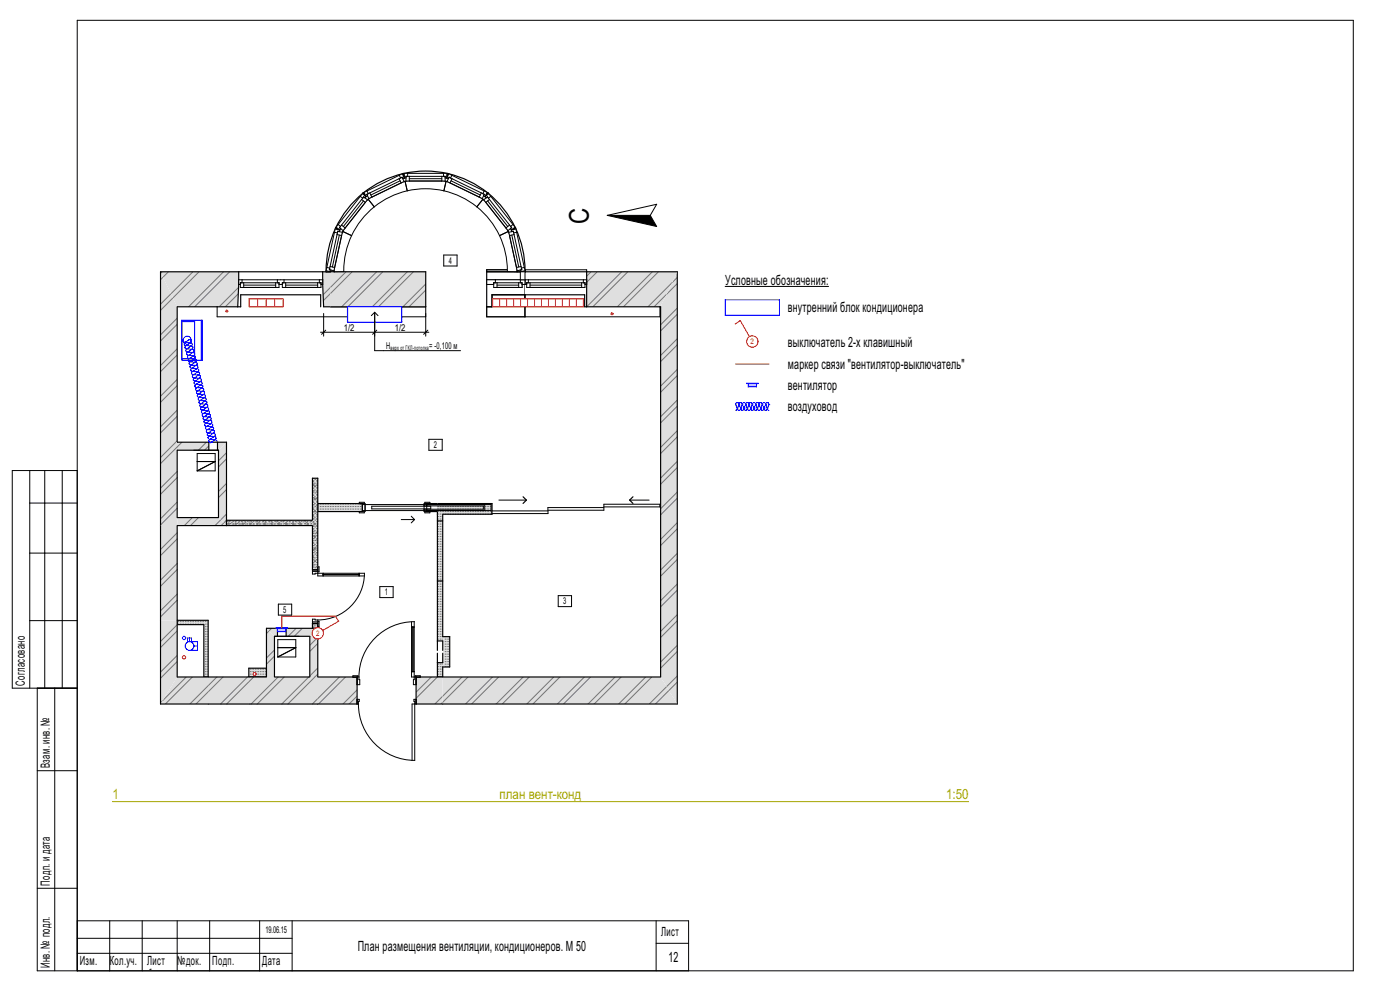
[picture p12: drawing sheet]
<svg xmlns="http://www.w3.org/2000/svg" width="420mm" height="297mm" viewBox="0 0 420 297" stroke-linecap="round" stroke-linejoin="round" font-family="sans-serif">
<defs><g id="words">
<text font-size="8.2" x="176.6" y="67" transform="rotate(-90 176.6 67)">С</text>
<g font-size="4.2">
<text x="217.5" y="85.4">Условные обозначения:</text>
<text x="236.4" y="93.4">внутренний блок кондиционера</text>
<text x="236.4" y="103.9">выключатель 2-х клавишный</text>
<text x="236.4" y="110.6">маркер связи &quot;вентилятор-выключатель&quot;</text>
<text x="236.4" y="116.9">вентилятор</text>
<text x="236.4" y="123.3">воздуховод</text>
<text x="107.3" y="284.9">План размещения вентиляции, кондиционеров. М 50</text>
<text x="200.5" y="288.4">12</text>
</g>
<g font-size="4.2" fill="#a5a500">
<text x="33.7" y="239.4">1</text>
<text x="149.9" y="239.4">план вент-конд</text>
<text x="283.9" y="239.4">1:50</text>
</g>
<g font-size="3.8">
<text x="7.4" y="205.5" transform="rotate(-90 7.4 205.5)">Согласовано</text>
<text x="14.9" y="230.2" transform="rotate(-90 14.9 230.2)">Взам. инв. №</text>
<text x="14.9" y="265.5" transform="rotate(-90 14.9 265.5)">Подп. и дата</text>
<text x="198.3" y="280.6">Лист</text>
<text x="14.9" y="290.2" transform="rotate(-90 14.9 290.2)">Инв. № подл.</text>
<text x="23.9" y="289.3">Изм.</text>
<text x="32.9" y="289.3">Кол.уч.</text>
<text x="44.2" y="289.3">Лист</text>
<text x="53.2" y="289.3">№док.</text>
<text x="63.6" y="289.3">Подп.</text>
<text x="78.6" y="289.3">Дата</text>
</g>
<g font-size="2.8">
<text x="134.6" y="79.1">4</text>
<text x="103.1" y="99.2">1/2</text>
<text x="118.5" y="99.2">1/2</text>
<text x="115.8" y="104.4">Н</text>
<text x="128.8" y="104.4">= -0,100 м</text>
<text x="130.2" y="134.3">2</text>
<text x="115.4" y="178.4">1</text>
<text x="85" y="183.7">5</text>
<text x="169" y="181.2">3</text>
<text x="79.6" y="279.7">19.06.15</text>
</g>
<g font-size="2.3" fill="#f00">
<text x="225.2" y="103.2">2</text>
<text x="94.8" y="190.6">2</text>
</g>
<text font-size="1.9" x="117.1" y="104.9">верх от ГКЛ-потолка</text>
<text font-size="1.4" fill="#fff" x="2.8" y="291">GSPublisherEngine 0.0.100.100</text>
</g></defs>
<g fill="none" stroke="#000" stroke-width=".3">
<path d="M8.9 141v65.2M8.9 150.8h14.3M13.4 141v65.2M18.7 141v65.2M23.2 141h-19.5v65.2h19.5M149.7 149.9h8.2M188.9 149.9h5.8M8.9 165.8h14.3M8.9 186h14.3M11.2 206.2v84.8h394.8v-284.9h-382.8v284.9M16.4 206.2v84.8M11.2 231h12"/>
<path d="M11.2 266.2h12M23.2 276h183.4v15M32.9 276v15M42.7 276v15M53.2 276v15M62.9 276v15M77.9 276v15M87.6 276v15M196.8 276v15M23.2 281.2h64.4M23.2 285.7h64.4M45.3 290.5h-.3"/>
<path d="M196.8 282.7h9.8"/>
</g>
<path d="M156.9 148.9l1 1-1 1M189.9 148.9l-1 1 1 1" fill="none" stroke="#000" stroke-width=".35"/>
<path d="M74.6 200.3h5.3v2.6h-5.3z" fill-rule="evenodd" fill="#dfdfdf"/>
<g fill="none" stroke="#757575" stroke-width=".3">
<path d="M75.1 202.8h.1M75.1 202h.1M75.1 201.3h.1M75.1 200.5h.1M75.8 202.8h.1M75.8 202h.1M75.8 201.3h.1M75.8 200.5h.1M76.6 202.8h.1M76.6 202h.1M76.6 201.3h.1M76.6 200.5h.1"/>
<path d="M77.3 202.8h.1M77.3 202h.1M77.3 201.3h.1M77.3 200.5h.1M78.1 202.8h.1M78.1 202h.1M78.1 201.3h.1M78.1 200.5h.1M78.8 202.8h.1M78.8 202h.1M78.8 201.3h.1M78.8 200.5h.1"/>
<path d="M79.6 202.8h.1M79.6 202h.1M79.6 201.3h.1M79.6 200.5h.1"/>
</g>
<path d="M74.6 200.3h5.3v2.6h-5.3z" fill="none" stroke="#000" stroke-width=".35"/>
<path d="M61.2 187.2l1.2-1.3v17h-1.2z" fill-rule="evenodd" fill="#dfdfdf"/>
<g fill="none" stroke="#757575" stroke-width=".3">
<path d="M61.6 199.8h.1M61.6 199h.1M61.6 198.3h.1M61.6 197.5h.1M61.6 196.8h.1M61.6 196h.1M61.6 195.3h.1M61.6 194.5h.1M61.6 193.8h.1M61.6 193h.1M61.6 192.3h.1M61.6 191.5h.1"/>
<path d="M61.6 190.8h.1M61.6 190h.1M61.6 189.3h.1M61.6 188.5h.1M61.6 187.8h.1M61.6 187h.1M62.3 199.8h.1M62.3 199h.1M62.3 198.3h.1M62.3 197.5h.1M62.3 196.8h.1M62.3 196h.1"/>
<path d="M62.3 195.3h.1M62.3 194.5h.1M62.3 193.8h.1M62.3 193h.1M62.3 192.3h.1M62.3 191.5h.1M62.3 190.8h.1M62.3 190h.1M62.3 189.3h.1M62.3 188.5h.1M62.3 187.8h.1M62.3 187h.1"/>
<path d="M62.3 186.3h.1M61.6 202.8h.1M61.6 202h.1M61.6 201.3h.1M61.6 200.5h.1M62.3 202.8h.1M62.3 202h.1M62.3 201.3h.1M62.3 200.5h.1"/>
</g>
<path d="M62.4 185.9v17h-1.2v-15.7" fill="none" stroke="#000" stroke-width=".35"/>
<path d="M53.2 185.9h9.2l-1.2 1.3h-8z" fill-rule="evenodd" fill="#dfdfdf"/>
<g fill="none" stroke="#757575" stroke-width=".3">
<path d="M53.3 187h.1M53.3 186.3h.1M54.1 187h.1M54.1 186.3h.1M54.8 187h.1M54.8 186.3h.1M55.6 187h.1M55.6 186.3h.1M56.3 187h.1M56.3 186.3h.1M57.1 187h.1M57.1 186.3h.1"/>
<path d="M57.8 187h.1M57.8 186.3h.1M58.6 187h.1M58.6 186.3h.1M59.3 187h.1M59.3 186.3h.1M60.1 187h.1M60.1 186.3h.1M60.8 187h.1M60.8 186.3h.1M61.6 186.3h.1"/>
</g>
<path d="M62.4 185.9h-9.2v1.3h8" fill="none" stroke="#000" stroke-width=".35"/>
<path d="M203.2 81.5v129.5l-5-8.1v-111z" fill-rule="evenodd" fill="#dfdfdf"/>
<g fill="none" stroke="#757575" stroke-width=".3">
<path d="M203.2 94.2l-5 5M203.2 85l-3.2 3.2M203.2 92.3l-5 5M203.2 83.2l-1.6 1.5M203.2 112.6l-5 5M203.2 103.4l-5 5M203.2 119.9l-5 5M203.2 110.7l-5 5M203.2 101.5l-5 5M203.2 130.9l-5 5M203.2 121.7l-5 5M203.2 138.3l-5 5"/>
<path d="M203.2 129.1l-5 5M203.2 158.5l-5 5M203.2 149.3l-5 5M203.2 140.1l-5 5M203.2 156.7l-5 5M203.2 147.5l-5 5M203.2 176.9l-5 5M203.2 167.7l-5 5M203.2 175l-5 5M203.2 165.8l-5 5M203.2 195.2l-5 5M203.2 186.1l-5 5"/>
<path d="M203.2 193.4l-5 5M203.2 184.2l-5 5M203.2 204.4l-2.5 2.5M203.2 202.6l-3.2 3.2"/>
</g>
<path d="M198.2 91.9v111M203.2 81.5v129.5" fill="none" stroke="#000" stroke-width=".35"/>
<path d="M53.2 132.5h9.4v2.4h-9.4z" fill-rule="evenodd" fill="#dfdfdf"/>
<path d="M54.6 132.5l-1.4 1.4M61.9 132.5l-2.4 2.4M62.6 133.6l-1.2 1.3" fill="none" stroke="#757575" stroke-width=".3"/>
<path d="M65.2 132.5h2.7l-2.4 2.4h-.3z" fill-rule="evenodd" fill="#dfdfdf"/>
<path d="M62.6 132.5h2.6v2.4h-2.6z" fill-rule="evenodd" fill="#fff"/>
<path d="M53.2 134.9h12.3M53.2 132.5h14.7M62.6 132.5v2.4M65.2 132.5v2.4" fill="none" stroke="#000" stroke-width=".35"/>
<path d="M67.9 132.5v25l-2.4-2.4v-20.2z" fill-rule="evenodd" fill="#dfdfdf"/>
<path d="M67.9 137.5l-2.4 2.4M67.9 135.7l-2.4 2.4M67.9 155.9l-.8 .8M67.9 146.7l-2.4 2.4M67.9 154.1l-1.7 1.7M67.9 144.9l-2.4 2.4" fill="none" stroke="#757575" stroke-width=".3"/>
<path d="M65.5 134.9v20.2M67.9 132.5v25" fill="none" stroke="#000" stroke-width=".35"/>
<path d="M92.9 190.7l2.4-2.4v14.6h-2.4z" fill-rule="evenodd" fill="#dfdfdf"/>
<path d="M95.3 192.8l-2.4 2.4M95.3 191l-2.4 2.4M95.3 202l-.8 .9M95.3 200.2l-2.4 2.4" fill="none" stroke="#757575" stroke-width=".3"/>
<path d="M92.9 190.7v12.2M95.3 188.3v14.6" fill="none" stroke="#000" stroke-width=".35"/>
<path d="M79.9 188.3l2.4 2.4v12.2h-2.4z" fill-rule="evenodd" fill="#dfdfdf"/>
<path d="M80.7 189.1l-.8 .8M82.3 196.6l-2.4 2.4M82.3 194.8l-2.4 2.4" fill="none" stroke="#757575" stroke-width=".3"/>
<path d="M79.9 188.3v14.6M82.3 190.7v12.2" fill="none" stroke="#000" stroke-width=".35"/>
<path d="M79.9 188.3h3.3v2.4h-.9z" fill-rule="evenodd" fill="#dfdfdf"/>
<path d="M81.5 188.3l-.8 .8" fill="none" stroke="#757575" stroke-width=".3"/>
<path d="M85.8 188.3h9.5l-2.4 2.4h-7.1z" fill-rule="evenodd" fill="#dfdfdf"/>
<path d="M88.8 188.3l-2.4 2.4M90.7 188.3l-2.4 2.4" fill="none" stroke="#757575" stroke-width=".3"/>
<path d="M83.2 188.3h2.6v2.4h-2.6z" fill-rule="evenodd" fill="#fff"/>
<path d="M79.9 188.3h15.4M82.3 190.7h10.6M83.2 188.3v2.4M85.8 188.3v2.4" fill="none" stroke="#000" stroke-width=".35"/>
<path d="M53.2 155.1h12.3l2.4 2.4h-14.7z" fill-rule="evenodd" fill="#dfdfdf"/>
<path d="M57.7 155.1l-2.4 2.4M59.6 155.1l-2.4 2.4M66.2 155.8l-1.7 1.7M67.1 156.7l-.8 .8" fill="none" stroke="#757575" stroke-width=".3"/>
<path d="M53.2 155.1h12.3M53.2 157.5h14.7" fill="none" stroke="#000" stroke-width=".35"/>
<path d="M155.1 81.5h2.4v2.4h-2.4z" fill-rule="evenodd" fill="#fff"/>
<path d="M155.1 81.5h2.4v2.4h-2.4z" fill="none" stroke="#000" stroke-width=".35"/>
<path d="M131.2 154.1h1.6v38h-1.6z" fill-rule="evenodd" fill="#dfdfdf"/>
<g fill="none" stroke="#757575" stroke-width=".3">
<path d="M131.3 159.3h.1M131.3 158.6h.1M131.3 157.8h.1M131.3 157.1h.1M131.3 156.3h.1M131.3 155.6h.1M131.3 154.8h.1M132 159.3h.1M132 158.6h.1M132 157.8h.1M132 157.1h.1M132 156.3h.1"/>
<path d="M132 155.6h.1M132 154.8h.1M132.8 159.3h.1M132.8 158.6h.1M132.8 157.8h.1M132.8 157.1h.1M132.8 156.3h.1M132.8 155.6h.1M132.8 154.8h.1M131.3 179.5h.1M131.3 178.8h.1M131.3 178h.1"/>
<path d="M131.3 177.3h.1M131.3 176.5h.1M131.3 175.8h.1M131.3 175.1h.1M131.3 174.3h.1M131.3 173.6h.1M131.3 172.8h.1M131.3 172.1h.1M131.3 171.3h.1M131.3 170.6h.1M131.3 169.8h.1M131.3 169.1h.1"/>
<path d="M131.3 168.3h.1M131.3 167.6h.1M131.3 166.8h.1M131.3 166.1h.1M131.3 165.3h.1M131.3 164.6h.1M131.3 163.8h.1M131.3 163.1h.1M131.3 162.3h.1M131.3 161.6h.1M131.3 160.8h.1M131.3 160.1h.1"/>
<path d="M132 179.5h.1M132 178.8h.1M132 178h.1M132 177.3h.1M132 176.5h.1M132 175.8h.1M132 175.1h.1M132 174.3h.1M132 173.6h.1M132 172.8h.1M132 172.1h.1M132 171.3h.1"/>
<path d="M132 170.6h.1M132 169.8h.1M132 169.1h.1M132 168.3h.1M132 167.6h.1M132 166.8h.1M132 166.1h.1M132 165.3h.1M132 164.6h.1M132 163.8h.1M132 163.1h.1M132 162.3h.1"/>
<path d="M132 161.6h.1M132 160.8h.1M132 160.1h.1M132.8 179.5h.1M132.8 178.8h.1M132.8 178h.1M132.8 177.3h.1M132.8 176.5h.1M132.8 175.8h.1M132.8 175.1h.1M132.8 174.3h.1M132.8 173.6h.1"/>
<path d="M132.8 172.8h.1M132.8 172.1h.1M132.8 171.3h.1M132.8 170.6h.1M132.8 169.8h.1M132.8 169.1h.1M132.8 168.3h.1M132.8 167.6h.1M132.8 166.8h.1M132.8 166.1h.1M132.8 165.3h.1M132.8 164.6h.1"/>
<path d="M132.8 163.8h.1M132.8 163.1h.1M132.8 162.3h.1M132.8 161.6h.1M132.8 160.8h.1M132.8 160.1h.1M131.3 191.5h.1M131.3 190.8h.1M131.3 190h.1M131.3 189.3h.1M131.3 188.5h.1M131.3 187.8h.1"/>
<path d="M131.3 187h.1M131.3 186.3h.1M131.3 185.5h.1M131.3 184.8h.1M131.3 184h.1M131.3 183.3h.1M131.3 182.5h.1M131.3 181.8h.1M131.3 181h.1M131.3 180.3h.1M132 191.5h.1M132 190.8h.1"/>
<path d="M132 190h.1M132 189.3h.1M132 188.5h.1M132 187.8h.1M132 187h.1M132 186.3h.1M132 185.5h.1M132 184.8h.1M132 184h.1M132 183.3h.1M132 182.5h.1M132 181.8h.1"/>
<path d="M132 181h.1M132 180.3h.1M132.8 191.5h.1M132.8 190.8h.1M132.8 190h.1M132.8 189.3h.1M132.8 188.5h.1M132.8 187.8h.1M132.8 187h.1M132.8 186.3h.1M132.8 185.5h.1M132.8 184.8h.1"/>
<path d="M132.8 184h.1M132.8 183.3h.1M132.8 182.5h.1M132.8 181.8h.1M132.8 181h.1M132.8 180.3h.1"/>
</g>
<path d="M131.2 198.6h1.6v4.3h-1.6z" fill-rule="evenodd" fill="#dfdfdf"/>
<g fill="none" stroke="#757575" stroke-width=".3">
<path d="M131.3 199.8h.1M131.3 199h.1M132 199.8h.1M132 199h.1M132.8 199.8h.1M132.8 199h.1M131.3 202.8h.1M131.3 202h.1M131.3 201.3h.1M131.3 200.5h.1M132 202.8h.1M132 202h.1"/>
<path d="M132 201.3h.1M132 200.5h.1M132.8 202.8h.1M132.8 202h.1M132.8 201.3h.1M132.8 200.5h.1"/>
</g>
<path d="M132.8 190.8h2.1v9.1h-2.1z" fill-rule="evenodd" fill="#dfdfdf"/>
<g fill="none" stroke="#757575" stroke-width=".3">
<path d="M133.5 199.8h.1M133.5 199h.1M133.5 198.3h.1M133.5 197.5h.1M133.5 196.8h.1M133.5 196h.1M133.5 195.3h.1M133.5 194.5h.1M133.5 193.8h.1M133.5 193h.1M133.5 192.3h.1M133.5 191.5h.1"/>
<path d="M133.5 190.8h.1M134.3 199.8h.1M134.3 199h.1M134.3 198.3h.1M134.3 197.5h.1M134.3 196.8h.1M134.3 196h.1M134.3 195.3h.1M134.3 194.5h.1M134.3 193.8h.1M134.3 193h.1M134.3 192.3h.1"/>
<path d="M134.3 191.5h.1M134.3 190.8h.1"/>
</g>
<path d="M131.2 192.1h1.6v6.5h-1.6z" fill-rule="evenodd" fill="#fff"/>
<path d="M131.2 154.1v40.8M132.8 154.1v36.7h2.1v9.1h-2.1v3h-1.6v-7.1M131.2 192.1h1.6v2.8M132.8 195.8v2.8h-1.6" fill="none" stroke="#000" stroke-width=".35"/>
<path d="M67.9 155.9h25.8v1.6h-25.8z" fill-rule="evenodd" fill="#dfdfdf"/>
<g fill="none" stroke="#757575" stroke-width=".3">
<path d="M68 157h.1M68 156.3h.1M68.5 156.4h.1M68.6 156.8l.1 .3h-.3zM68.7 157h.1M68.7 156.3h.1M68.9 156h.1M69 156.9h.1M69.4 156.5h.1M69.5 157.4h.1M69.8 157h.1M69.8 156.3h.1"/>
<path d="M69.9 157h.1M70.5 157h.1M70.5 156.3h.1M70.5 156.4h.1M70.7 156.8l.2 .3h-.4zM70.9 156h.1M71.1 156.9h.1M71.4 156.5h.1M71.6 157.4h.1M71.6 157h.1M71.6 156.3h.1M71.9 157h.1"/>
<path d="M72.3 157h.1M72.3 156.3h.1M72.6 156.4h.1M72.9 156.8l.2 .3h-.4zM73 156h.1M73.1 156.9h.1M73.4 157h.1M73.4 156.3h.1M73.5 156.5h.1M73.6 157.4h.1M74 157h.1M74.1 157h.1"/>
<path d="M74.1 156.3h.1M74.6 156.4h.1M75 156h.1M75 156.8l.2 .3h-.4zM75.1 156.9h.1M75.2 157h.1M75.2 156.3h.1M75.5 156.5h.1M75.6 157.4h.1M75.9 157h.1M75.9 156.3h.1M76 157h.1"/>
<path d="M76.6 156.4h.1M77 157h.1M77 156.3h.1M77 156h.1M77.2 156.9h.1M77.2 156.8l.2 .3h-.4zM77.5 156.5h.1M77.7 157.4h.1M77.7 157h.1M77.7 156.3h.1M78 157h.1M78.7 156.4h.1"/>
<path d="M78.8 157h.1M78.8 156.3h.1M79.1 156h.1M79.2 156.9h.1M79.3 156.8l.2 .3h-.3zM79.5 157h.1M79.5 156.3h.1M79.6 156.5h.1M79.7 157.4h.1M80.1 157h.1M80.6 157h.1M80.6 156.3h.1"/>
<path d="M80.7 156.4h.1M81.1 156h.1M81.2 156.9h.1M81.3 157h.1M81.3 156.3h.1M81.5 156.8l.2 .3h-.4zM81.6 156.5h.1M81.7 157.4h.1M82.1 157h.1M82.4 157h.1M82.4 156.3h.1M82.8 156.4h.1"/>
<path d="M83.1 157h.1M83.1 156.3h.1M83.1 156h.1M83.3 156.9h.1M83.6 156.5h.1M83.7 156.8l.1 .3h-.3zM83.8 157.4h.1M84.2 157h.1M84.2 156.3h.1M84.8 156.4h.1M84.9 157h.1M84.9 156.3h.1"/>
<path d="M85.2 156h.1M85.3 156.9h.1M85.7 156.5h.1M85.8 157.4h.1M85.8 156.8l.2 .3h-.4zM86 157h.1M86 156.3h.1M86.2 157h.1M86.7 157h.1M86.7 156.3h.1M86.8 156.4h.1M87.2 156h.1"/>
<path d="M87.3 156.9h.1M87.7 156.5h.1M87.8 157h.1M87.8 156.3h.1M87.8 157.1h.4M87.8 157.1l.2-.3 .2 .3M87.8 157.4h.1M88.2 157h.1M88.5 157h.1M88.5 156.3h.1M88.9 156.4h.1M89.2 156h.1"/>
<path d="M89.4 156.9h.1M89.6 157h.1M89.6 156.3h.1M89.8 156.5h.1M89.9 157.4h.1M90.1 156.8l.2 .3h-.3zM90.3 157h.1M90.3 156.3h.1M90.9 156.4h.1M91.3 156h.1M91.4 157h.1M91.4 156.3h.1"/>
<path d="M91.4 156.9h.1M91.8 156.5h.1M91.9 157.4h.1M92.1 157h.1M92.1 156.3h.1M92.3 157h.1M92.3 156.8l.2 .3h-.4zM92.9 156.4h.1M93.2 157h.1M93.2 156.3h.1M93.3 156h.1M93.4 156.9h.1"/>
</g>
<path d="M93.7 155.9h-25.8v1.6h25.8" fill="none" stroke="#000" stroke-width=".35"/>
<path d="M107.6 62.4a27.4 27.4 0 0 1 30.3-6.8 27.4 27.4 0 0 1 17.2 25.9h-2.3a25.1 25.1 0 0 0-25.1-25.5 25.1 25.1 0 0 0-25.2 25.5h-2.3a27.4 27.4 0 0 1 7.4-19.1z" fill-rule="evenodd" fill="#fff"/>
<path d="M107.9 65.5a25.1 25.1 0 0 0-5.4 16h-2.3a27.4 27.4 0 0 1 27.5-27.8 27.4 27.4 0 0 1 27.4 27.8h-2.3a25.1 25.1 0 0 0-5.4-16M108.3 65.1a25.1 25.1 0 0 1 38.8 0" fill="none" stroke="#000" stroke-width=".35"/>
<path d="M131.2 150.9h16.4v3.2h-16.4z" fill-rule="evenodd" fill="#dfdfdf"/>
<g fill="none" stroke="#757575" stroke-width=".3">
<path d="M131.3 154.1h.1M131.3 153.3h.1M131.3 152.6h.1M131.3 151.8h.1M131.3 151.1h.1M132 154.1h.1M132 153.3h.1M132 152.6h.1M132 151.8h.1M132 151.1h.1M132.8 154.1h.1M132.8 153.3h.1"/>
<path d="M132.8 152.6h.1M132.8 151.8h.1M132.8 151.1h.1M133.5 154.1h.1M133.5 153.3h.1M133.5 152.6h.1M133.5 151.8h.1M133.5 151.1h.1M134.3 154.1h.1M134.3 153.3h.1M134.3 152.6h.1M134.3 151.8h.1"/>
<path d="M134.3 151.1h.1M135 154.1h.1M135 153.3h.1M135 152.6h.1M135 151.8h.1M135 151.1h.1M135.8 154.1h.1M135.8 153.3h.1M135.8 152.6h.1M135.8 151.8h.1M135.8 151.1h.1M136.5 154.1h.1"/>
<path d="M136.5 153.3h.1M136.5 152.6h.1M136.5 151.8h.1M136.5 151.1h.1M137.3 154.1h.1M137.3 153.3h.1M137.3 152.6h.1M137.3 151.8h.1M137.3 151.1h.1M138 154.1h.1M138 153.3h.1M138 152.6h.1"/>
<path d="M138 151.8h.1M138 151.1h.1M138.8 154.1h.1M138.8 153.3h.1M138.8 152.6h.1M138.8 151.8h.1M138.8 151.1h.1M139.5 154.1h.1M139.5 153.3h.1M139.5 152.6h.1M139.5 151.8h.1M139.5 151.1h.1"/>
<path d="M140.3 154.1h.1M140.3 153.3h.1M140.3 152.6h.1M140.3 151.8h.1M140.3 151.1h.1M141 154.1h.1M141 153.3h.1M141 152.6h.1M141 151.8h.1M141 151.1h.1M141.8 154.1h.1M141.8 153.3h.1"/>
<path d="M141.8 152.6h.1M141.8 151.8h.1M141.8 151.1h.1M142.5 154.1h.1M142.5 153.3h.1M142.5 152.6h.1M142.5 151.8h.1M142.5 151.1h.1M143.3 154.1h.1M143.3 153.3h.1M143.3 152.6h.1M143.3 151.8h.1"/>
<path d="M143.3 151.1h.1M144 154.1h.1M144 153.3h.1M144 152.6h.1M144 151.8h.1M144 151.1h.1M144.8 154.1h.1M144.8 153.3h.1M144.8 152.6h.1M144.8 151.8h.1M144.8 151.1h.1M145.5 154.1h.1"/>
<path d="M145.5 153.3h.1M145.5 152.6h.1M145.5 151.8h.1M145.5 151.1h.1M146.3 154.1h.1M146.3 153.3h.1M146.3 152.6h.1M146.3 151.8h.1M146.3 151.1h.1M147 154.1h.1M147 153.3h.1M147 152.6h.1"/>
<path d="M147 151.8h.1M147 151.1h.1"/>
</g>
<path d="M131.2 150.9h16.4v3.2h-14.8M131.2 153.3v.8" fill="none" stroke="#000" stroke-width=".35"/>
<path d="M95.3 150.9h13.4v2.4h-13.4z" fill-rule="evenodd" fill="#dfdfdf"/>
<g fill="none" stroke="#757575" stroke-width=".3">
<path d="M96 153.3h.1M96 152.6h.1M96 151.8h.1M96 151.1h.1M96.8 153.3h.1M96.8 152.6h.1M96.8 151.8h.1M96.8 151.1h.1M97.5 153.3h.1M97.5 152.6h.1M97.5 151.8h.1M97.5 151.1h.1"/>
<path d="M98.3 153.3h.1M98.3 152.6h.1M98.3 151.8h.1M98.3 151.1h.1M99 153.3h.1M99 152.6h.1M99 151.8h.1M99 151.1h.1M99.8 153.3h.1M99.8 152.6h.1M99.8 151.8h.1M99.8 151.1h.1"/>
<path d="M100.5 153.3h.1M100.5 152.6h.1M100.5 151.8h.1M100.5 151.1h.1M101.3 153.3h.1M101.3 152.6h.1M101.3 151.8h.1M101.3 151.1h.1M102 153.3h.1M102 152.6h.1M102 151.8h.1M102 151.1h.1"/>
<path d="M102.8 153.3h.1M102.8 152.6h.1M102.8 151.8h.1M102.8 151.1h.1M103.5 153.3h.1M103.5 152.6h.1M103.5 151.8h.1M103.5 151.1h.1M104.3 153.3h.1M104.3 152.6h.1M104.3 151.8h.1M104.3 151.1h.1"/>
<path d="M105 153.3h.1M105 152.6h.1M105 151.8h.1M105 151.1h.1M105.8 153.3h.1M105.8 152.6h.1M105.8 151.8h.1M105.8 151.1h.1M106.5 153.3h.1M106.5 152.6h.1M106.5 151.8h.1M106.5 151.1h.1"/>
<path d="M107.3 153.3h.1M107.3 152.6h.1M107.3 151.8h.1M107.3 151.1h.1M108 153.3h.1M108 152.6h.1M108 151.8h.1M108 151.1h.1M128.3 153.3h.1M128.3 151.1h.1M129 153.3h.1M129 151.1h.1"/>
<path d="M129.8 153.3h.1M129.8 151.1h.1M130.5 153.3h.1M130.5 151.1h.1"/>
</g>
<path d="M128 153.2h3.2M128 151.1h3.2" fill="none" stroke="#dfdfdf" stroke-width=".3"/>
<path d="M95.3 150.9h13.4v2.4h-13.4zM128 153v.3h3.2M131.2 150.9h-3.2v.3" fill="none" stroke="#000" stroke-width=".35"/>
<g fill="#fff">
<path d="M107.8 150.5h1.5v.4h-1.5z" fill-rule="evenodd"/>
<path d="M127.5 150.5h1.5v.4h-1.5z" fill-rule="evenodd"/>
<path d="M107.8 153.3h1.5v.4h-1.5z" fill-rule="evenodd"/>
<path d="M127.5 153.3h1.5v.4h-1.5z" fill-rule="evenodd"/>
</g>
<path d="M107.8 150.5h1.5v.4h-1.5zM107.8 153.3h1.5v.4h-1.5zM120.4 155.7h4M123.4 154.7l1 1M124.4 155.7l-1 1M127.5 150.5h1.5v.4h-1.5zM127.5 153.3h1.5v.4h-1.5z" fill="none" stroke="#000" stroke-width=".3"/>
<g fill="#fff">
<path d="M108.7 150.9h.8v2.4h-.8z" fill-rule="evenodd"/>
<path d="M127.2 152.6h.8v.7h-.8z" fill-rule="evenodd"/>
<path d="M127.2 150.9h.8v.7h-.8z" fill-rule="evenodd"/>
<path d="M128 151.2h17.4v1.8h-17.4v-.4h17v-1h-17z" fill-rule="evenodd"/>
<path d="M111.5 151.7h17.7v.8h-17.7z" fill-rule="evenodd"/>
</g>
<path d="M108.7 150.9h.8v2.4h-.8zM111.5 151.7h17.7v.8h-17.7zM128 151.6v-.7h-.8v.7h17.8v1h-17.8v.7h.8v-.7M128 151.2h17.4v1.8h-17.4" fill="none" stroke="#000" stroke-width=".3"/>
<path d="M107.8 150.9h.9v2.4h-.9M128 153v.3h1M129 150.9h-1v.3" fill="none" stroke="#000" stroke-width=".35"/>
<path d="M74.6 202.9h20.7v8.1h-20.7z" fill-rule="evenodd" fill="#dfdfdf"/>
<path d="M76.1 202.9l-1.5 1.4M83.4 202.9l-8.1 8.1M85.3 202.9l-8.1 8.1M92.6 202.9l-8.1 8.1M94.5 202.9l-8.1 8.1M95.3 209.4l-1.6 1.6" fill="none" stroke="#757575" stroke-width=".3"/>
<path d="M74.6 202.9h5.3M74.6 211h20.7M82.3 202.9h10.6" fill="none" stroke="#000" stroke-width=".35"/>
<path d="M95.3 202.9h11.8v8.1h-11.8z" fill-rule="evenodd" fill="#dfdfdf"/>
<path d="M101.8 202.9l-6.5 6.5M103.7 202.9l-8.1 8.1M107.1 208.6l-2.4 2.4M107.1 206.8l-4.2 4.2" fill="none" stroke="#757575" stroke-width=".3"/>
<path d="M124.8 202.9h8v8.1h-8z" fill-rule="evenodd" fill="#dfdfdf"/>
<path d="M129.4 202.9l-4.6 4.6M131.2 202.9l-6.4 6.4M132.8 210.5l-.5 .5M132.8 208.6l-2.3 2.4" fill="none" stroke="#757575" stroke-width=".3"/>
<path d="M95.3 202.9h11.8M95.3 211h11.8M124.8 202.9h8M124.8 211h8" fill="none" stroke="#000" stroke-width=".35"/>
<path d="M107.5 211a16.9 16.9 0 0 0 16.9 16.9" fill="none" stroke="#000" stroke-width=".3"/>
<g fill="#fff">
<path d="M107.1 209.6h.7l-.3 1.4h-.4z" fill-rule="evenodd"/>
<path d="M124.2 209.6h.6v1.4h-.4z" fill-rule="evenodd"/>
<path d="M123.6 211h.8v16.9h-.8z" fill-rule="evenodd"/>
</g>
<path d="M107.1 209.6h.7l-.3 1.4h-.4zM124.2 209.6v.6h.2v17.7h-.8v-16.9h1.2v-1.4z" fill="none" stroke="#000" stroke-width=".3"/>
<path d="M107.1 209.6v1.4M124.8 209.6v1.4" fill="none" stroke="#000" stroke-width=".35"/>
<g fill="#fff">
<path d="M105.9 202.5h1.5v.4h-1.5z" fill-rule="evenodd"/>
<path d="M124.6 202.5h1.5v.4h-1.5z" fill-rule="evenodd"/>
</g>
<path d="M124.3 186.3a16.6 16.6 0 0 0-16.6 16.6M105.9 202.5h1.5v.4h-1.5zM124.6 202.5h1.5v.4h-1.5z" fill="none" stroke="#000" stroke-width=".3"/>
<g fill="#fff">
<path d="M107.1 202.9h.6v.8h.2v1.5h-.8z" fill-rule="evenodd"/>
<path d="M124.3 202.9h.5v2.3h-.8v-1.5h.3z" fill-rule="evenodd"/>
<path d="M123.5 186.3h.8v1.6h-.8z" fill-rule="evenodd"/>
<path d="M123.5 201.3h.8v1.6h-.8z" fill-rule="evenodd"/>
<path d="M123.9 187.9h.4v13.4h-.4z" fill-rule="evenodd"/>
</g>
<path d="M123.9 187.9h.4v13.4h-.4z" fill="none" stroke="#000" stroke-width=".3"/>
<path d="M123.5 187.9h.4v13.4h-.4z" fill-rule="evenodd" fill="#fff"/>
<path d="M123.5 187.9h.8v-1.6h-.8v16.6h1.3v2.3h-.8l.3-3.9h-.8M123.9 187.9v13.4M107.1 202.9h.6v.8h.2v1.5h-.8z" fill="none" stroke="#000" stroke-width=".3"/>
<path d="M105.9 202.9h1.2v2.3M126.1 202.9h-1.3v2.3" fill="none" stroke="#000" stroke-width=".35"/>
<path d="M62.4 202.9h12.2v8.1h-12.2z" fill-rule="evenodd" fill="#dfdfdf"/>
<path d="M65.1 202.9l-2.7 2.6M66.9 202.9l-4.5 4.4M74.3 202.9l-8.1 8.1M74.6 204.3l-6.6 6.7" fill="none" stroke="#757575" stroke-width=".3"/>
<path d="M62.4 202.9h12.2M62.4 211h12.2" fill="none" stroke="#000" stroke-width=".35"/>
<path d="M53.2 202.9h9.2v8.1h-14.2z" fill-rule="evenodd" fill="#dfdfdf"/>
<path d="M55.9 202.9l-7.1 7.1M57.7 202.9l-8.1 8.1M62.4 207.3l-3.6 3.7M62.4 205.5l-5.4 5.5" fill="none" stroke="#757575" stroke-width=".3"/>
<path d="M48.2 211h14.2M53.2 202.9h9.2" fill="none" stroke="#000" stroke-width=".35"/>
<path d="M93.7 143.3h1.6v27.5h-1.6z" fill-rule="evenodd" fill="#dfdfdf"/>
<g fill="none" stroke="#757575" stroke-width=".3">
<path d="M93.8 158.6h.1M93.8 156.5h.1M93.8 154.5h.1M93.8 152.5h.1M93.8 150.4h.1M93.8 148.4h.1M93.8 146.3h.1M93.8 144.3h.1M93.9 159.9h.1M93.9 159.2h.1M93.9 158.5h.1M93.9 157.7h.1"/>
<path d="M93.9 157h.1M93.9 156.3h.1M93.9 155.6h.1M93.9 154.9h.1M93.9 154.2h.1M93.9 153.4h.1M93.9 152.7h.1M93.9 152h.1M93.9 151.3h.1M93.9 150.6h.1M93.9 149.8h.1M93.9 149.1h.1"/>
<path d="M93.9 148.4h.1M93.9 147.7h.1M93.9 147h.1M93.9 146.2h.1M93.9 145.5h.1M93.9 144.8h.1M93.9 144.1h.1M93.9 143.4h.1M94 159.4h.1M94 157.4h.1M94 155.4h.1M94 153.3h.1"/>
<path d="M94 151.3h.1M94 149.3h.1M94 147.2h.1M94 145.2h.1M94.3 159.1h.1M94.3 157h.1M94.3 155h.1M94.3 153h.1M94.3 150.9h.1M94.3 148.9h.1M94.3 146.9h.1M94.3 144.8h.1"/>
<path d="M94.5 160h.1M94.5 157.9h.1M94.5 155.9h.1M94.5 153.9h.1M94.5 151.8h.1M94.5 149.8h.1M94.5 147.7h.1M94.5 145.7h.1M94.5 143.7h.1M94.5 156.8l.1 .3h-.3zM94.5 153l.1 .3h-.3zM94.5 149.3l.1 .3h-.3z"/>
<path d="M94.5 145.6l.1 .3h-.3zM94.8 159.6h.1M94.8 157.5h.1M94.8 155.5h.1M94.8 153.5h.1M94.8 151.4h.1M94.8 149.4h.1M94.8 147.4h.1M94.8 145.3h.1M95 158.4h.1M95 156.4h.1M95 154.4h.1"/>
<path d="M95 152.3h.1M95 150.3h.1M95 148.3h.1M95 146.2h.1M95 144.2h.1M95 159.9h.1M95 159.2h.1M95 158.5h.1M95 157.7h.1M95 157h.1M95 156.3h.1M95 155.6h.1"/>
<path d="M95 154.9h.1M95 154.2h.1M95 153.4h.1M95 152.7h.1M95 152h.1M95 151.3h.1M95 150.6h.1M95 149.8h.1M95 149.1h.1M95 148.4h.1M95 147.7h.1M95 147h.1"/>
<path d="M95 145.5h.1M95 144.8h.1M95 144.1h.1M95 143.4h.1M93.8 170.8h.1M93.8 168.7h.1M93.8 166.7h.1M93.8 164.7h.1M93.8 162.6h.1M93.8 160.6h.1M93.9 170.7h.1M93.9 170h.1"/>
<path d="M93.9 169.3h.1M93.9 168.5h.1M93.9 167.8h.1M93.9 167.1h.1M93.9 166.4h.1M93.9 165.7h.1M93.9 164.9h.1M93.9 164.2h.1M93.9 163.5h.1M93.9 162.8h.1M93.9 162.1h.1M93.9 161.3h.1"/>
<path d="M93.9 160.6h.1M94 169.6h.1M94 167.6h.1M94 165.6h.1M94 163.5h.1M94 161.5h.1M94.3 169.2h.1M94.3 167.2h.1M94.3 165.2h.1M94.3 163.1h.1M94.3 161.1h.1M94.5 170.1h.1"/>
<path d="M94.5 168.1h.1M94.5 166.1h.1M94.5 164h.1M94.5 162h.1M94.5 168l.1 .3h-.3zM94.5 164.3l.1 .3h-.3zM94.5 160.5l.1 .3h-.3zM94.8 169.8h.1M94.8 167.7h.1M94.8 165.7h.1M94.8 163.6h.1M94.8 161.6h.1"/>
<path d="M95 170.6h.1M95 168.6h.1M95 166.6h.1M95 164.5h.1M95 162.5h.1M95 160.5h.1M95 170.7h.1M95 170h.1M95 169.3h.1M95 168.5h.1M95 167.8h.1M95 167.1h.1"/>
<path d="M95 166.4h.1M95 165.7h.1M95 164.9h.1M95 164.2h.1M95 163.5h.1M95 162.8h.1M95 162.1h.1M95 161.3h.1M95 160.6h.1"/>
</g>
<path d="M93.7 186.8h1.6v1.5h-1.6z" fill-rule="evenodd" fill="#dfdfdf"/>
<path d="M93.8 187.1h.1M93.9 188h.1M93.9 187.3h.1M94 187.9h.1M94.3 187.6h.1M94.4 186.8l-.1 .2h.3l-.1-.2M94.8 188.1h.1M95 186.9h.1M95 188h.1M95 187.3h.1" fill="none" stroke="#757575" stroke-width=".3"/>
<path d="M93.7 155.9v-12.6h1.6v27.5h-1.6v-13.3M93.7 186.8h1.6v1.5h-1.6z" fill="none" stroke="#000" stroke-width=".35"/>
<g fill="#fff">
<path d="M95.3 186.2h.4v1.5h-.4z" fill-rule="evenodd"/>
<path d="M95.3 169.9h.4v1.5h-.4z" fill-rule="evenodd"/>
</g>
<path d="M95.3 169.9h.4v1.5h-.4zM109.3 171.8a14 14 0 0 1-14 14M95.3 186.2h.4v1.5h-.4z" fill="none" stroke="#000" stroke-width=".3"/>
<g fill="#fff">
<path d="M93.7 185.6l1.6 .2v1h-1.6z" fill-rule="evenodd"/>
<path d="M93.7 170.8h1.6v1l-1.6 .2z" fill-rule="evenodd"/>
<path d="M107.7 171.8h1.6v.8h-1.6z" fill-rule="evenodd"/>
<path d="M95.3 171.8h1.6v.8h-1.6z" fill-rule="evenodd"/>
<path d="M96.9 171.8h10.8v.4h-10.8z" fill-rule="evenodd"/>
</g>
<path d="M96.9 171.8h10.8v.4h-10.8z" fill="none" stroke="#000" stroke-width=".3"/>
<path d="M96.9 172.2h10.8v.4h-10.8z" fill-rule="evenodd" fill="#fff"/>
<path d="M93.7 171.2h1.6M96.9 172.6v-.8h-2.4v.2h-.8v-1.2h1.6v1.8h14v-.8h-1.6v.8M96.9 172.2h10.8M93.7 186.4h1.6M93.7 185.6l1.6 .2v1h-1.6z" fill="none" stroke="#000" stroke-width=".3"/>
<path d="M95.3 169.9v.9h-1.6M93.7 186.8h1.6v.9" fill="none" stroke="#000" stroke-width=".35"/>
<circle cx="55.2" cy="191.2" r=".5" fill="#fff"/>
<circle cx="55.2" cy="191.2" r=".5" fill="none" stroke="#00f" stroke-width=".3"/>
<path d="M56.9 192.3h2.4v2.6h-2.4z" fill-rule="evenodd" fill="#fff"/>
<path d="M56.9 193.6h2.4M56.9 192.3h2.4v2.6h-2.4" fill="none" stroke="#00f" stroke-width=".3"/>
<circle cx="55.2" cy="197" r=".5" fill="#fff"/>
<circle cx="55.2" cy="197" r=".5" fill="none" stroke="#f00" stroke-width=".3"/>
<path d="M56.3 191.2h1.2v2.4h-1.2z" fill-rule="evenodd" fill="#fff"/>
<path d="M56.3 193.6v-2.4h1.2v2.4M56.9 191.2v2.4" fill="none" stroke="#00f" stroke-width=".3"/>
<g fill="#fff">
<path d="M59.2 138.3h5.3l-5.3 2.8z"/>
<path d="M59.2 141.1l5.3-2.8v2.8z"/>
<path d="M59.2 135.9h5.3v2.4h-5.3z" fill-rule="evenodd"/>
</g>
<path d="M58.2 134.9h7.3M59.2 138.3h5.3l-5.3 2.8M59.2 135.9h5.3v5.2h-5.3z" fill="none" stroke="#000" stroke-width=".3"/>
<g fill="#fff">
<path d="M83.3 194.1h5.4l-5.4 2.8z"/>
<path d="M83.3 196.9l5.4-2.8v2.8z"/>
<path d="M83.3 191.7h5.4v2.4h-5.4z" fill-rule="evenodd"/>
</g>
<path d="M82.3 190.7h7.4M83.3 194.1h5.4l-5.4 2.8M83.3 191.7h5.4v5.2h-5.4z" fill="none" stroke="#000" stroke-width=".3"/>
<path d="M181.2 151.1h16.8v.8h-16.8z" fill-rule="evenodd" fill="#fff"/>
<path d="M181.2 151.1h16.8v.8h-16.8z" fill="none" stroke="#000" stroke-width=".3"/>
<path d="M164.4 152.1h16.8v.8h-16.8z" fill-rule="evenodd" fill="#fff"/>
<path d="M164.4 152.1h16.8v.8h-16.8z" fill="none" stroke="#000" stroke-width=".3"/>
<path d="M147.6 153.1h16.8v.8h-16.8z" fill-rule="evenodd" fill="#fff"/>
<path d="M147.6 153.1h16.8v.8h-16.8z" fill="none" stroke="#000" stroke-width=".3"/>
<circle cx="76.4" cy="202" r=".45" fill="#fff"/>
<circle cx="76.4" cy="202" r=".45" fill="none" stroke="#f00" stroke-width=".3"/>
<path d="M82.8 188.3h3.5" fill="none" stroke="#bfc0ff" stroke-width=".3"/>
<path d="M82.8 188.2l3.5 .1z" fill="none" stroke="#00f" stroke-width=".3"/>
<path d="M83.3 188.3h2.5v1h-2.5z" fill-rule="evenodd" fill="#bfc0ff"/>
<path d="M83.3 188.3h2.5v1h-2.5z" fill="none" stroke="#00f" stroke-width=".3"/>
<path d="M182.2 64.6h12.9l1.9 3.3z" fill="#000"/>
<path d="M182.2 64.6l14.8 3.3-1.9-3.3M182.2 64.6l14.8-3.4-1.9 3.4M182.2 64.6h12.9" fill="none" stroke="#000" stroke-width=".3"/>
<path d="M217.5 89.9h16.3v4.6h-16.3z" fill-rule="evenodd" fill="#fff"/>
<g fill="none" stroke="#00f" stroke-width=".3">
<path d="M54.6 95.9h6.2v12h-6.2zM54.6 96.4h3.8v11.1h-3.8M60.4 95.9v12M217.5 89.9h16.3v4.6h-16.3zM224 114.9l3.4 .1z"/>
<circle cx="56.2" cy="101.9" r="1.2"/>
</g>
<path d="M224 114.9h3.4" fill="none" stroke="#bfc0ff" stroke-width=".3"/>
<path d="M224.5 115h2.4v1h-2.4z" fill-rule="evenodd" fill="#bfc0ff"/>
<path d="M224.5 115h2.4v1h-2.4z" fill="none" stroke="#00f" stroke-width=".3"/>
<circle cx="95.3" cy="189.8" r="1.7" fill="#fff"/>
<g fill="none" stroke="#f00" stroke-width=".3">
<path d="M100.6 184.7l1 1.5-4.8 2.8"/>
<circle cx="95.3" cy="189.8" r="1.7"/>
</g>
<path d="M48.2 81.5h23.4l-.3 10.4h-18.1z" fill-rule="evenodd" fill="#dfdfdf"/>
<path d="M48.7 81.5l-.4 .3M50.5 81.5l-1.6 1.6M57.9 81.5l-6.6 6.5M59.7 81.5l-7.8 7.8M67.1 81.5l-10.5 10.4M68.9 81.5l-10.5 10.4M71.5 88l-3.9 3.9M71.6 86.1l-5.8 5.8" fill="none" stroke="#757575" stroke-width=".3"/>
<path d="M96.8 81.5h2.4v10.4h-2.1z" fill-rule="evenodd" fill="#dfdfdf"/>
<path d="M99.2 87.9l-2.2 2.2M99.2 86.1l-2.3 2.2" fill="none" stroke="#757575" stroke-width=".3"/>
<g fill="#fff">
<path d="M71.6 81.5h25.2v2.4h-25.2z" fill-rule="evenodd"/>
<path d="M71.6 85.2h25.2l.3 6.7h30.6v3h-62.6v-3h6.2z" fill-rule="evenodd"/>
</g>
<path d="M48.2 81.5h51M53.2 91.9h19v-3.6h24v3.6M71.6 81.5l-.3 10.4M96.8 81.5l.3 10.4h30.6" fill="none" stroke="#000" stroke-width=".35"/>
<path d="M65.1 91.9v3h62.6v-3" fill="none" stroke="#000" stroke-width=".3"/>
<g fill="#fff">
<path d="M95.8 83.9h1v1.3h-.5v-.5h-.5z" fill-rule="evenodd"/>
<path d="M84.2 83.9h1v.8h-.5v.5h-.5z" fill-rule="evenodd"/>
<path d="M85.2 83.9h10.6v.8h-.5v1.4h-9.6v-1.4h-.5z" fill-rule="evenodd"/>
<path d="M95.3 84.7h1v1.4h-1z" fill-rule="evenodd"/>
<path d="M84.7 84.7h1v1.4h-1z" fill-rule="evenodd"/>
<path d="M83.2 83.9h1v1.3h-.5v-.5h-.5z" fill-rule="evenodd"/>
<path d="M71.6 83.9h1v.8h-.5v.5h-.5z" fill-rule="evenodd"/>
<path d="M72.6 83.9h10.6v.8h-.5v1.4h-9.6v-1.4h-.5z" fill-rule="evenodd"/>
<path d="M82.7 84.7h1v1.4h-1z" fill-rule="evenodd"/>
<path d="M72.1 84.7h1v1.4h-1z" fill-rule="evenodd"/>
</g>
<g fill="none" stroke="#000" stroke-width=".3">
<path d="M71.6 85.2h.5M71.6 83.9h25.2M72.1 84.7h11.6v1.4h-11.6zM72.6 83.9v.8M73.1 85.4h9.6M73.1 84.7v1.4M82.7 84.7v1.4M83.2 83.9v.8M83.7 85.2h1M84.7 84.7h11.6v1.4h-11.6zM85.2 83.9v.8M85.7 85.4h9.6"/>
<path d="M85.7 84.7v1.4M95.3 84.7v1.4M95.8 83.9v.8M96.3 85.2h.5"/>
</g>
<path d="M71.6 83.9v1.3M96.8 83.9v1.3" fill="none" stroke="#000" stroke-width=".35"/>
<path d="M48.2 81.5l5 10.4v40.6h-5z" fill-rule="evenodd" fill="#dfdfdf"/>
<g fill="none" stroke="#757575" stroke-width=".3">
<path d="M48.3 81.8l-.1 .2M48.9 83.1l-.7 .7M51.3 88l-3.1 3.2M51.9 89.3l-3.7 3.7M53.2 97.2l-5 5M53.2 95.4l-5 5M53.2 115.6l-5 5M53.2 106.4l-5 5M53.2 113.7l-5 5M53.2 104.5l-5 5M53.2 124.8l-5 5M53.2 132.1l-.5 .4"/>
<path d="M53.2 122.9l-5 5"/>
</g>
<path d="M48.2 81.5v51M53.2 91.9v40.6" fill="none" stroke="#000" stroke-width=".35"/>
<path d="M48.2 132.5h5v25h-5z" fill-rule="evenodd" fill="#dfdfdf"/>
<path d="M52.7 132.5l-4.5 4.6M53.2 133.9l-5 5M53.2 152.3l-5 5M53.2 143.1l-5 5M53.2 150.5l-5 5M53.2 141.3l-5 5" fill="none" stroke="#757575" stroke-width=".3"/>
<path d="M48.2 132.5v25M53.2 134.9v20.2" fill="none" stroke="#000" stroke-width=".35"/>
<path d="M99.2 81.5h28.5v10.4h-28.5z" fill-rule="evenodd" fill="#dfdfdf"/>
<path d="M103.8 81.5l-4.6 4.6M105.7 81.5l-6.5 6.4M113 81.5l-10.5 10.4M114.8 81.5l-10.5 10.4M122.2 81.5l-10.5 10.4M124 81.5l-10.5 10.4M127.7 86.9l-5 5M127.7 85.1l-6.8 6.8" fill="none" stroke="#757575" stroke-width=".3"/>
<g fill="#fff">
<path d="M146 80.9h11.5v3h-11.5z" fill-rule="evenodd"/>
<path d="M146 85.2h11.5v9.7h-11.5z" fill-rule="evenodd"/>
</g>
<path d="M100.2 81.5h27.5v10.4h-28.5M146 81.5h11.5v10.4M157.5 88.3h-9.9v3.6h-1.6" fill="none" stroke="#000" stroke-width=".35"/>
<path d="M146 81.5v-.6h11.5v.6M146 91.9v3h11.5v-3" fill="none" stroke="#000" stroke-width=".3"/>
<g fill="#fff">
<path d="M146 83.9h2.6v.8h-.5v.5h-2.1z" fill-rule="evenodd"/>
<path d="M156.1 83.9h1.4v1.3h-.9v-.5h-.5z" fill-rule="evenodd"/>
<path d="M148.6 83.9h7.5v.8h-.5v1.4h-6.5v-1.4h-.5z" fill-rule="evenodd"/>
<path d="M148.1 84.7h1v1.4h-1z" fill-rule="evenodd"/>
<path d="M155.6 84.7h1v1.4h-1z" fill-rule="evenodd"/>
</g>
<path d="M146 85.2h2.1M146 83.9h11.5M148.1 84.7h8.5v1.4h-8.5zM148.6 83.9v.8M149.1 85.4h6.5M149.1 84.7v1.4M155.6 84.7v1.4M156.1 83.9v.8M156.6 85.2h.9" fill="none" stroke="#000" stroke-width=".3"/>
<path d="M146 83.9v1.3M157.5 83.9v1.3" fill="none" stroke="#000" stroke-width=".35"/>
<path d="M176 81.5h27.2l-5 10.4h-22.2z" fill-rule="evenodd" fill="#dfdfdf"/>
<path d="M177.3 81.5l-1.3 1.3M179.2 81.5l-3.2 3.1M186.5 81.5l-10.5 10.4M188.3 81.5l-10.5 10.4M195.7 81.5l-10.5 10.4M197.5 81.5l-10.5 10.4M200 88.2l-3.8 3.7M201.6 84.7l-7.2 7.2" fill="none" stroke="#757575" stroke-width=".3"/>
<g fill="#fff">
<path d="M157.5 80.9h18.5v3h-18.5z" fill-rule="evenodd"/>
<path d="M157.5 85.2h18.5v6.7h22v3h-40.5z" fill-rule="evenodd"/>
</g>
<path d="M146 81.5v10.4M157.5 91.9v-3.6h17.9v3.6h22.8M157.5 81.5h45.7M176 81.5v10.4" fill="none" stroke="#000" stroke-width=".35"/>
<path d="M157.5 81.5v-.6h18.5v.6M157.5 91.9v3h40.5v-3" fill="none" stroke="#000" stroke-width=".3"/>
<g fill="#fff">
<path d="M175 83.9h1v1.3h-.5v-.5h-.5z" fill-rule="evenodd"/>
<path d="M157.5 83.9h1v.8h-.5v.5h-.5z" fill-rule="evenodd"/>
<path d="M158.5 83.9h16.5v.8h-.5v1.4h-15.5v-1.4h-.5z" fill-rule="evenodd"/>
<path d="M174.5 84.7h1v1.4h-1z" fill-rule="evenodd"/>
<path d="M158 84.7h1v1.4h-1z" fill-rule="evenodd"/>
</g>
<path d="M146 81.5v-.6h11.5v.6M146 91.9v3h11.5v-3M157.5 85.2h.5M157.5 83.9h18.5M158 84.7h17.5v1.4h-17.5zM158.5 83.9v.8M159 85.4h15.5M159 84.7v1.4M174.5 84.7v1.4M175 83.9v.8M175.5 85.2h.5" fill="none" stroke="#000" stroke-width=".3"/>
<path d="M146 91.9h1.6v-3.6h9.9v3.6M146 81.5h11.5M157.5 83.9v1.3M176 83.9v1.3" fill="none" stroke="#000" stroke-width=".35"/>
<g fill="#fff">
<path d="M146 83.9h2.6v.8h-.5v.5h-2.1z" fill-rule="evenodd"/>
<path d="M156.1 83.9h1.4v1.3h-.9v-.5h-.5z" fill-rule="evenodd"/>
<path d="M148.6 83.9h7.5v.8h-.5v1.4h-6.5v-1.4h-.5z" fill-rule="evenodd"/>
<path d="M148.1 84.7h1v1.4h-1z" fill-rule="evenodd"/>
<path d="M155.6 84.7h1v1.4h-1z" fill-rule="evenodd"/>
</g>
<path d="M146 85.2h2.1M146 83.9h11.5M148.1 84.7h8.5v1.4h-8.5zM148.6 83.9v.8M149.1 85.4h6.5M149.1 84.7v1.4M155.6 84.7v1.4M156.1 83.9v.8M156.6 85.2h.9" fill="none" stroke="#000" stroke-width=".3"/>
<path d="M146 83.9v1.3M157.5 83.9v1.3" fill="none" stroke="#000" stroke-width=".35"/>
<path d="M48.2 157.5h5v28.4h-5z" fill-rule="evenodd" fill="#dfdfdf"/>
<path d="M53.2 159.7l-5 5M53.2 179.9l-5 5M53.2 170.7l-5 5M53.2 161.5l-5 5M53.2 178.1l-5 4.9M53.2 168.9l-5 5" fill="none" stroke="#757575" stroke-width=".3"/>
<path d="M48.2 157.5v28.4M53.2 157.5v28.4" fill="none" stroke="#000" stroke-width=".35"/>
<path d="M48.2 185.9h5v17l-5 8.1z" fill-rule="evenodd" fill="#dfdfdf"/>
<path d="M53.2 198.3l-5 5M53.2 189.1l-5 5M53.2 196.4l-5 5M53.2 187.2l-5 5M48.8 210l-.6 .6" fill="none" stroke="#757575" stroke-width=".3"/>
<path d="M48.2 185.9v25.1M53.2 185.9v17" fill="none" stroke="#000" stroke-width=".35"/>
<circle cx="56.9" cy="193.6" r="1.3" fill="#fff"/>
<circle cx="56.9" cy="193.6" r="1.3" fill="none" stroke="#00f" stroke-width=".3"/>
<path d="M147.8 89.5h27.2v2.4h-27.2z" fill-rule="evenodd" fill="#fff"/>
<g fill="none" stroke="#f00" stroke-width=".3">
<path d="M147.8 89.5h27.2v2.4h-27.2zM149.9 89.5v2.4M152 89.5v2.4M154.1 89.5v2.4M156.2 89.5v2.4M158.3 89.5v2.4M160.4 89.5v2.4M162.4 89.5v2.4M164.5 89.5v2.4M166.6 89.5v2.4M168.7 89.5v2.4M170.8 89.5v2.4"/>
<path d="M172.9 89.5v2.4"/>
</g>
<path d="M74.7 89.5h10.2v2.4h-10.2z" fill-rule="evenodd" fill="#fff"/>
<path d="M74.7 89.5h10.2v2.4h-10.2zM77.3 89.5v2.4M79.8 89.5v2.4M82.4 89.5v2.4" fill="none" stroke="#f00" stroke-width=".3"/>
<path d="M104.3 91.9h16.3v4.6h-16.3z" fill-rule="evenodd" fill="#fff"/>
<path d="M104.3 91.9h16.3v4.6h-16.3z" fill="none" stroke="#00f" stroke-width=".35"/>
<circle cx="225.7" cy="102.4" r="1.7" fill="#fff"/>
<g fill="none" stroke="#f00" stroke-width=".3">
<path d="M220.6 97.1l1.5-1 2.7 4.8"/>
<circle cx="225.7" cy="102.4" r="1.7"/>
</g>
<path d="M131.2 156.1h1.6M131.2 174.1h1.6M107.1 202.9v8.1M124.8 202.9v8.1" fill="none" stroke="#000" stroke-width=".35"/>
<g fill="none" stroke="#00f" stroke-width=".3">
<path d="M55 102.2l.4 .4 .4-.1M55.8 102.5h.1M55.8 102.6l-.4 .1-.1 .5 .4 .4 .3-.1M55.8 102.6h.1M55.8 102.6l1.1 .2M56 103.5h.1M56.1 103.6h.1M56.1 103.6l-.6 .4 .4 .5 1.2-.7M56.1 103.6l1 .1M56.3 104.5l-.6 .4 .5 .6 1.2-.7M56.3 104.5h.1M56.3 104.5l1 .2"/>
<path d="M56.6 105.5l-.4 .1-.2 .5 .4 .4 .4-.1M56.6 105.5h.1M56.6 105.5l1 .2M56.6 101.9l-.8 .6M56.6 101.9l.7 .1-.1 .7-.3 .1M56.6 101.9h.1M56.8 106.4h.1M56.8 106.5l-.4 .1-.2 .5 .5 .3h.3M56.8 106.5h.1M56.8 106.5l1 .1M56.9 102.8h.1M56.9 102.8l-.9 .7"/>
<path d="M56.9 102.8l.4-.1 .4 .6-.6 .4M57 107.3v.1M57 107.4l-.3 .1-.2 .5 .4 .4 .4-.1M57.1 107.4h.1M57.1 107.4l1 .2M57.1 103.7h.1M57.1 103.8l.7 .1-.1 .7-.3 .1M57.1 103.8h.1M57.3 108.3h.1M57.3 108.4l-.4 .1-.2 .5 .4 .4 .4-.1M57.3 108.4h.1M57.3 108.4l1 .2"/>
<path d="M57.3 104.7h.1M57.4 104.8l.7 .1-.1 .7M57.4 104.8h.1M57.5 109.3h.1M57.5 109.4l-.3 .1-.2 .5 .4 .4 .4-.1M57.5 109.4h.1M57.5 109.4l1.1 .1M57.6 105.7h.1M57.6 105.7l-.8 .7M57.8 110.3h.1M57.8 110.3l1.2-.8 .4 .6-.6 .4M57.8 110.3l-.4 .1-.2 .6 .4 .3 .4-.1"/>
<path d="M57.8 110.3l1 .2M57.8 106.6h.1M57.9 106.7l-.9 .6M57.9 106.7l.7 .1 .1 .4-.6 .4M57.9 106.7h.1M58 105.6l-.4 .1M58 105.6l.4 .6-.5 .4M58 111.2h.1M58 111.3l-.3 .1-.2 .5 .4 .4 .4-.1M58 111.3h.1M58 111.3l1.1 .2M58.1 107.6h.1"/>
<path d="M58.1 107.7l-.8 .6M58.1 107.7l.7 .1-.1 .7-.4 .1M58.1 107.7h.1M58.3 112.2h.1M58.3 112.3l-.4 .1-.2 .5 .4 .4 .4-.1M58.3 112.3h.1M58.3 112.3l1 .1M58.3 108.6h.1M58.4 108.6l.7 .1 .1 .4-.6 .4M58.4 108.6l-.9 .7M58.5 113.2h.1M58.5 113.2l-.3 .1-.2 .6 .4 .3 .4-.1"/>
<path d="M58.5 113.2l1.1 .2M58.6 109.5h.1M58.8 114.1h.1M58.8 114.2l-.4 .1-.2 .5 .4 .4 .4-.1M58.8 114.2h.1M58.8 114.2l1 .2M58.8 110.5h.1M58.8 110.6l-.8 .6M58.9 110.6l.7 .1-.1 .7-.4 .1M58.9 110.6h.1M59 115.1h.1M59 115.2l-.4 .1-.1 .5 .4 .4 .3-.1"/>
<path d="M59 115.2h.1M59 115.2l1.1 .1M59.1 111.5h.1M59.1 111.5l-.8 .7M59.1 111.5l.4-.1 .4 .6-.6 .4M59.3 116.1h-.1M59.3 116.1l-.6 .5 .4 .5 1.2-.7 .7 .1-.1 .7-.3 .1M59.3 116.1h.1M59.3 116.1l1 .2M59.3 112.4h.1M59.3 112.5l-.8 .7M59.4 112.5l.7 .1-.1 .7-.4 .1"/>
<path d="M59.4 112.5h-.1M59.5 117.1h.1M59.5 117.1l-.4 .1-.1 .5 .4 .4 .3-.1M59.5 117.1l1.1 .2M59.6 113.4h.1M59.6 113.5l-.8 .6M59.6 113.5l.4-.1 .4 .6-.6 .4M59.6 113.5h.1M59.7 118h.1M59.8 118.1l-.4 .1-.2 .5 .4 .4 .4-.1M59.8 118.1h.1M59.8 118.1l1 .1"/>
<path d="M59.8 114.4h.1M59.8 114.5l-.8 .6M59.8 114.4l.7 .1-.1 .7-.3 .1M59.8 114.4v.1M60 119h.1M60 119l-.6 .5 .5 .5M60 119.1h.1M60 119.1l1.1 .1M60.1 115.3h.1M60.1 115.4l-.8 .7M60.1 115.4l.7 .1 .1 .4-.6 .4M60.1 115.4h.1"/>
<path d="M60.2 119.9l-.3 .1M60.2 119.9h.1M60.3 116.3h.1M60.6 117.3h.1M60.6 117.4l-.8 .6M60.6 117.4l.7 .1 .1 .3-.6 .4M60.6 117.4h.1M60.8 118.2h.1M60.8 118.3l-.8 .7M60.8 118.3l.7 .1-.1 .7-.3 .1M60.8 118.3h.1M61.1 119.2h.1"/>
<path d="M61.1 119.3l-.9 .6M61.1 119.3l.7 .1-.1 .7-.4 .1M61.1 119.3h.1M59.9 120.1l-.2 .5 .4 .4 1.2-.7 .7 .1-.1 .7-.3 .1M60.3 120h.1M60.3 120l-.4 .1M60.3 120l1 .2M60.5 121l-.4 .1-.2 .5 .5 .4 .3-.1M60.5 121h.1M60.5 121l1 .2M60.7 121.9h.1M60.7 122l-.3 .1-.2 .5 .4 .3h.4"/>
<path d="M60.8 122h.1M60.8 122l1 .1M61 122.8v.1M61 122.9l-.4 .1-.2 .5 .5 .4 .3-.1M61 122.9h.1M61 122.9l1 .2M61.2 123.8h.1M61.2 123.8l1.2-.7 .5 .5-.6 .5M61.2 123.9l-.3 .1-.2 .5 .4 .4 .4-.1M61.3 123.9h.1M61.3 123.9l1 .2M61.3 120.2h.1"/>
<path d="M61.5 124.8h.1M61.5 124.9l-.4 .1-.2 .5 .4 .4 .4-.1M61.5 124.9h.1M61.5 124.9l1 .1M61.5 121.2h.1M61.6 121.2l-.9 .7M61.6 121.2l.7 .1-.1 .7-.4 .1M61.6 121.2h.1M61.7 125.7v.1M61.7 125.8l-.3 .1-.2 .5 .4 .4 .4-.1M61.7 125.8h.1M61.7 125.8l1.1 .2"/>
<path d="M61.8 122.1h.1M61.8 122.2l-.8 .6M61.8 122.2l.4-.1 .4 .6-.5 .4M61.8 122.2h.1M62 126.7h.1M62 126.8h.1M62 126.8l-.6 .4 .4 .6 1.2-.8M62 126.8l1 .2M62 123.1h.1M62.2 127.8l-.3 .1-.2 .5 .4 .4 .4-.1M62.2 127.8h.1M62.2 127.8l1.1 .1"/>
<path d="M62.3 124.1h.1M62.3 124.1l-.8 .7M62.3 124.1l.4-.1 .4 .6-.6 .4M62.5 128.7h.1M62.5 128.7l-.4 .1-.2 .6 .4 .3 .4-.1M62.5 128.7l1 .2M62.5 125h.1M62.6 125.1l-.9 .6M62.6 125.1l.7 .1-.1 .7-.4 .1M62.6 125.1h.1M62.7 129.6h.1M62.7 129.7l-.3 .1-.2 .5 .4 .4 .4-.1"/>
<path d="M62.7 129.7h.1M62.7 129.7l1.1 .2M62.8 126h.1M62.8 126.1l-.8 .6M62.8 126.1l.7 .1 .1 .3-.6 .5M62.8 126.1h.1M63 130.6h.1M63 130.7l-.4 .1-.2 .5 .4 .4 .4-.1M63 130.7h.1M63 130.7l1 .1M63 127h.1M63.1 127l.7 .1-.1 .7-.4 .1"/>
<path d="M63.1 127h-.1M63.2 131.6h.1M63.2 131.6l-.4 .1-.1 .6 .4 .3 .3-.1M63.2 131.6l1.1 .2M63.3 127.9h.1M63.3 128l-.8 .7M63.3 128l.7 .1-.1 .7-.4 .1M63.3 128h.1M63.5 132.5h-.1M63.5 132.6l-.4 .2M63.5 132.6h.1M63.5 128.9h.1"/>
<path d="M63.5 129l-.8 .6M63.6 129l.3-.1 .4 .5-.5 .5M63.6 129h-.1M63.8 129.9h.1M63.8 130l-.8 .6M63.8 129.9l.7 .1-.1 .7-.4 .1M63.8 129.9v.1M64 130.8h.1M64 130.9l-.8 .7M64 130.9l.4-.1 .4 .6-.5 .4M64 130.9h.1M64.3 131.8h.1"/>
<path d="M65.1 132.2l-.4-.4-1.2 .7M220.7 121.3l.3-.6 .7 .2v.4M220.7 121.3h.1M220.7 121.3l.5 1M221.2 122.3h.1M221.2 122.3v.4l-.5 .3M221.2 122.3v.4l.5 .3 .5-.3v-.4M221.7 121.3h.1M221.7 121.3l-.5 1M222.2 122.3h.1M222.2 122.3v.4l.5 .3 .5-.3v-.4M222.7 121.3h.1"/>
<path d="M222.7 121.3l-.5 1M222.7 121.3l-.3-.6-.7 .2 .5 1.4M222.7 121.3l.3-.6 .7 .2v.4M222.7 121.3l.5 1M223.2 122.3h.1M223.2 122.3v.4l.5 .3 .5-.3v-.4M223.7 121.3h.1M223.7 121.3l-.5 1M223.7 121.3l.3-.6 .7 .2v.4M223.7 121.3l.5 1M224.2 122.3h.1M224.2 122.3v.4l.5 .3 .5-.3v-.4"/>
<path d="M224.7 121.3h.1M224.7 121.3l-.5 1M224.7 121.3l.3-.6 .7 .2v.4M224.7 121.3l.5 1M225.2 122.3h.1M225.2 122.3v.4l.5 .3 .5-.3v-.4M225.7 121.3h.1M225.7 121.3l-.5 1M225.7 121.3l.3-.6 .7 .2v.4M225.7 121.3l.5 1M226.2 122.3h.1M226.2 122.3v.4l.5 .3 .5-.3v-.4"/>
<path d="M226.7 121.3h.1M226.7 121.3l-.5 1M226.7 121.3l.3-.6 .7 .2v.4M226.7 121.3l.5 1M227.2 122.3h.1M227.2 122.3v.4l.5 .3 .5-.3v-.4M227.7 121.3h.1M227.7 121.3l-.5 1M227.7 121.3l.3-.6 .7 .2v.4M227.7 121.3l.5 1M228.2 122.3h.1M228.2 122.3v.4l.5 .3 .5-.3v-.4"/>
<path d="M228.7 121.3h.1M228.7 121.3l-.5 1M228.7 121.3l.3-.6 .7 .2v.4M228.7 121.3l.5 1M229.2 122.3h.1M229.2 122.3v.4l.5 .3 .5-.3v-.4M229.7 121.3h.1M229.7 121.3l-.5 1M229.7 121.3l.3-.6 .7 .2v.4M229.7 121.3l.5 1M230.2 122.3h.1M230.2 122.3v.4l.5 .3"/>
<path d="M230.6 121.3h.1M230.6 121.3l-.4 1"/>
</g>
<path d="M220.7 109.1h10M100.6 184.7h-16.1v3.6" fill="none" stroke="#a50f02" stroke-width=".3"/>
<path d="M132.8 202.9h65.4l5 8.1h-70.4z" fill-rule="evenodd" fill="#dfdfdf"/>
<g fill="none" stroke="#757575" stroke-width=".3">
<path d="M138.6 202.9l-5.8 5.7M140.4 202.9l-7.6 7.6M147.8 202.9l-8.1 8.1M149.6 202.9l-8.1 8.1M156.9 202.9l-8.1 8.1M158.8 202.9l-8.1 8.1M166.1 202.9l-8.1 8.1M168 202.9l-8.1 8.1M175.3 202.9l-8.1 8.1M177.2 202.9l-8.1 8.1M184.5 202.9l-8.1 8.1M186.3 202.9l-8 8.1"/>
<path d="M193.7 202.9l-8.1 8.1M195.5 202.9l-8.1 8.1M200 205.8l-5.2 5.2M200.7 206.9l-4.1 4.1"/>
</g>
<path d="M132.8 202.9h65.4M132.8 211h70.4" fill="none" stroke="#000" stroke-width=".35"/>
<path d="M97.9 81.4h2.3" fill="none" stroke="#dfdfdf" stroke-width=".3"/>
<path d="M155.1 81.4l2.4 .1z" fill-rule="evenodd" fill="#dfdfdf"/>
<g fill="#fff">
<path d="M121 52h.3z"/>
<path d="M134 52h.4z"/>
<path d="M108.9 57.8l.3-.1z"/>
<path d="M120.7 52.1l.3-.1z"/>
<path d="M100.8 68.1l-.2 .2z"/>
<path d="M108.9 57.8l-.2 .3z"/>
<path d="M97.8 81.1v.4z"/>
<path d="M100.6 68.3v.3z"/>
<path d="M134.4 52l.3 .1z"/>
<path d="M146.1 57.7l.3 .1z"/>
<path d="M146.4 57.8l.2 .3z"/>
<path d="M154.5 68.1l.2 .2z"/>
<path d="M154.6 68.4l.2 .2z"/>
<path d="M157.5 81.1l.1 .4z"/>
<path d="M121.3 52a29.8 29.8 0 0 1 12.7 0z" fill-rule="evenodd"/>
<path d="M121.3 53.4h12.7l-.8 3.8a24.5 24.5 0 0 0-11 0z" fill-rule="evenodd"/>
<path d="M109.2 57.7a29.8 29.8 0 0 1 11.5-5.6z" fill-rule="evenodd"/>
<path d="M109.8 58.9l11.5-5.5 .9 3.8a24.5 24.5 0 0 0-9.9 4.8z" fill-rule="evenodd"/>
<path d="M106.8 59.8l1.9-1.7-7.9 10a29.9 29.9 0 0 1 6-8.3z" fill-rule="evenodd"/>
<path d="M109.8 58.9l2.5 3.1a24.5 24.5 0 0 0-6.8 8.6l-3.6-1.7z" fill-rule="evenodd"/>
<path d="M100.6 68.6l-2.8 12.5a29.8 29.8 0 0 1 2.8-12.5z" fill-rule="evenodd"/>
<path d="M101.9 68.9l3.6 1.7a24.5 24.5 0 0 0-2.4 10.8h-3.9z" fill-rule="evenodd"/>
<path d="M134.7 52.1a29.8 29.8 0 0 1 11.4 5.6z" fill-rule="evenodd"/>
<path d="M134 53.4l11.5 5.5-2.4 3.1a24.5 24.5 0 0 0-9.9-4.8z" fill-rule="evenodd"/>
<path d="M146.6 58.1a29.8 29.8 0 0 1 7.9 10z" fill-rule="evenodd"/>
<path d="M145.5 58.9l7.9 10-3.5 1.7a24.5 24.5 0 0 0-6.8-8.6z" fill-rule="evenodd"/>
<path d="M154.8 68.6a29.8 29.8 0 0 1 2.7 12.5z" fill-rule="evenodd"/>
<path d="M149.9 70.6l3.5-1.7 2.7 12.5h-3.9a24.6 24.6 0 0 0-2.3-10.8z" fill-rule="evenodd"/>
</g>
<path d="M121 52a29.8 29.8 0 0 1 13.4 0M121.5 54.4a27.4 27.4 0 0 1 12.3 0M100.2 81.4v.1M100.2 81.4l-2.4 .1M155.1 81.4v.1M155.1 81.4l2.4 .1" fill="none" stroke="#000" stroke-width=".35"/>
<path d="M121.5 54.4l.7 2.8a24.5 24.5 0 0 1 11 0l.6-2.8" fill="none" stroke="#000" stroke-width=".3"/>
<g fill="#fff">
<path d="M133 52h1.4l-.4 1.4h-.5v-.5h-.5z" fill-rule="evenodd"/>
<path d="M121 52h1.3v.9h-.5v.5h-.5z" fill-rule="evenodd"/>
<path d="M122.3 52h10.7v.9h-.5v1.4h-9.7v-1.4h-.5z" fill-rule="evenodd"/>
<path d="M132.5 52.9h1v1.4h-1z" fill-rule="evenodd"/>
<path d="M121.8 52.9h1v1.4h-1z" fill-rule="evenodd"/>
</g>
<path d="M121 52h13.4M121.3 52v1.4h.5M121.5 54.4l.7 2.8a24.5 24.5 0 0 0-9.9 4.8l-1.8-2.3M121.8 52.9h11.7v1.4h-11.7zM122.3 52v.9M122.8 53.6h9.7M122.8 52.9v1.4M132.5 52.9v1.4M133 52v.9M134 52v1.4h-.5" fill="none" stroke="#000" stroke-width=".3"/>
<path d="M121.3 53.4l-.3-1.4a29.8 29.8 0 0 0-12 5.9M121.5 54.4a27.4 27.4 0 0 0-11 5.3M134.4 52l-.4 1.4" fill="none" stroke="#000" stroke-width=".35"/>
<g fill="#fff">
<path d="M119.8 52.5l1.2-.5 .3 1.4-.5 .2-.2-.5-.4 .2z" fill-rule="evenodd"/>
<path d="M108.9 57.8l1.2-.6 .4 .8-.5 .3 .3 .4-.5 .2z" fill-rule="evenodd"/>
<path d="M110.1 57.2l9.7-4.7 .4 .8-.5 .3 .6 1.2-8.7 4.3-.7-1.3-.4 .2z" fill-rule="evenodd"/>
<path d="M119.7 53.6l.9-.5 .6 1.3-.9 .4z" fill-rule="evenodd"/>
<path d="M110 58.3l.9-.5 .7 1.3-.9 .4z" fill-rule="evenodd"/>
</g>
<g fill="none" stroke="#000" stroke-width=".3">
<path d="M109.2 57.7l.6 1.2 .5-.2-.3-.4M110 58.3l.7 1.2 .9-.4M110.1 57.2l.4 .8M110.5 59.7l1.8 2.3a24.5 24.5 0 0 0-6.8 8.6l-2.6-1.2M110.9 57.8l-.9 .5M110.9 57.8l.7 1.3M119.7 53.6l.9-.5 .6 1.3-.9 .4M119.7 53.6l-8.8 4.2M119.7 53.6l.6 1.2M119.8 52.5l.4 .8M120 54.2l-8.7 4.2M120.3 54.8l-8.7 4.3"/>
<path d="M120.7 52.1l.6 1.3-.5 .2M121 52l-12.1 5.8"/>
</g>
<path d="M109.8 58.9l-.8-1a29.8 29.8 0 0 0-8.3 10.5M110.5 59.7a27.4 27.4 0 0 0-7.6 9.7M121 52l.3 1.4" fill="none" stroke="#000" stroke-width=".35"/>
<g fill="#fff">
<path d="M108.9 57.8l.9 1.1-.3 .4-.4-.3-.3 .4-.7-.6z" fill-rule="evenodd"/>
<path d="M101.4 67.3l.8 .5-.4 .4 .4 .3-.3 .4-1.3-.6z" fill-rule="evenodd"/>
<path d="M108.1 58.8l.7 .6-.3 .4 1.1 .9-6 7.6-1.1-.8-.3 .3-.8-.5z" fill-rule="evenodd"/>
<path d="M109.1 59l1.1 .9-.6 .8-1.1-.9z" fill-rule="evenodd"/>
<path d="M102.5 67.5l1.1 .8-.7 .8-1.1-.9z" fill-rule="evenodd"/>
</g>
<path d="M108.1 58.8l.7 .6M108.5 59.8l.6-.8 1.1 .9-.6 .8M108.5 59.8l-6.7 8.4M108.5 59.8l1.1 .9M108.7 58.1l1.1 .8-.3 .4M108.9 57.8l-8.3 10.5M100.8 68.1l1.1 .8 .3-.4M101.4 67.3l.8 .5-.4 .4M102.5 67.5l1.1 .8M102.9 69.4l2.6 1.2a24.5 24.5 0 0 0-2.4 10.8h-2.9M109 60.2l-6 7.7M109.6 60.7l-6.7 8.4-1.1-.9" fill="none" stroke="#000" stroke-width=".3"/>
<path d="M109 57.9l.8 1M101.9 68.9l-1.2-.5a29.8 29.8 0 0 0-2.9 13.1M102.9 69.4a27.4 27.4 0 0 0-2.7 12" fill="none" stroke="#000" stroke-width=".35"/>
<g fill="#fff">
<path d="M100.6 68.3l1.3 .6-.1 .5-.5-.1-.1 .5-.9-.2z" fill-rule="evenodd"/>
<path d="M98 80.2l.9 .2-.1 .4 .5 .1-.1 .5-1.4 .1z" fill-rule="evenodd"/>
<path d="M100.3 69.6l.9 .2-.1 .5 1.4 .3-2.1 9.6-1.4-.3-.1 .5-.9-.2z" fill-rule="evenodd"/>
<path d="M101.3 69.3l1.4 .3-.2 1-1.4-.3z" fill-rule="evenodd"/>
<path d="M99 79.9l1.4 .3-.2 .9-1.4-.3z" fill-rule="evenodd"/>
</g>
<path d="M133.8 54.4l-.6 2.8a24.5 24.5 0 0 1 9.9 4.8l1.8-2.3M99 79.9l1.4 .3M100.6 68.6l1.3 .3-.1 .5M100.6 68.3l-2.8 13.2M101.1 70.3l1.4 .3M101.3 69.3l1.4 .3-2.3 10.6M101.3 69.3l-.1 .5-.9-.2M101.3 69.3l-2.5 11.5 1.4 .3 .2-.9M101.8 70.4l-2.1 9.6M98 80.2l.9 .2M99.3 80.9l-.1 .5-1.4-.3" fill="none" stroke="#000" stroke-width=".3"/>
<path d="M133.8 54.4a27.4 27.4 0 0 1 11.1 5.3M134.4 52a29.8 29.8 0 0 1 12 5.9M100.7 68.4l1.2 .5M99.2 81.4l-1.4 .1" fill="none" stroke="#000" stroke-width=".35"/>
<g fill="#fff">
<path d="M145.2 57.2l1.2 .6-.9 1.1-.4-.2 .2-.4-.5-.3z" fill-rule="evenodd"/>
<path d="M134.4 52l1.2 .5-.4 .8-.5-.2-.2 .5-.5-.2z" fill-rule="evenodd"/>
<path d="M135.6 52.5l9.6 4.7-.4 .8-.4-.2-.6 1.3-8.8-4.3 .6-1.2-.4-.3z" fill-rule="evenodd"/>
<path d="M144.4 57.8l.9 .5-.6 1.2-.9-.4z" fill-rule="evenodd"/>
<path d="M134.7 53.1l.9 .5-.6 1.2-.9-.4z" fill-rule="evenodd"/>
</g>
<path d="M134.4 52l12 5.8M134.7 52.1l-.7 1.3 .5 .2M134.7 53.1l10.6 5.2-.6 1.2-10.6-5.1zM135.3 54.2l8.8 4.2M135.6 52.5l-.4 .8M135.6 53.6l-.6 1.2M144.4 57.8l-.6 1.3M144.9 59.7l-1.8 2.3a24.5 24.5 0 0 1 6.8 8.6l2.6-1.2M145.2 57.2l-.4 .8M146.1 57.7l-.6 1.2-.4-.2" fill="none" stroke="#000" stroke-width=".3"/>
<path d="M134.4 52l-.4 1.4M144.9 59.7a27.4 27.4 0 0 1 7.6 9.7M145.5 58.9l.9-1a29.8 29.8 0 0 1 8.2 10.5" fill="none" stroke="#000" stroke-width=".35"/>
<g fill="#fff">
<path d="M153.2 67.8l.7-.5 .8 1-1.3 .6-.3-.4 .4-.3z" fill-rule="evenodd"/>
<path d="M146.4 57.8l.8 1-.7 .6-.3-.4-.4 .3-.3-.4z" fill-rule="evenodd"/>
<path d="M146.5 59.4l.7-.6 6.7 8.5-.7 .5-.3-.3-1.1 .8-6.1-7.6 1.1-.9z" fill-rule="evenodd"/>
<path d="M151.8 68.3l1.1-.8 .6 .7-1.1 .9z" fill-rule="evenodd"/>
<path d="M145.1 59.9l1.1-.9 .6 .8-1.1 .9z" fill-rule="evenodd"/>
</g>
<path d="M145.1 59.9l1.1-.9 7.3 9.2-1.1 .9zM146.4 57.8l7.5 9.5M146.6 58.1l-1.1 .8 .3 .4M146.8 59.8l-1.1 .9M147.2 58.8l-.7 .6M146.3 60.2l6 7.7M152.5 69.4l-2.6 1.2a24.5 24.5 0 0 1 2.3 10.8h2.9M152.9 67.5l-1.1 .8M153.9 67.3l-.7 .5M153.9 67.3l.8 1M154.5 68.1l-1.1 .8-.3-.4" fill="none" stroke="#000" stroke-width=".3"/>
<path d="M146.4 57.9l-.9 1M152.5 69.4a27.4 27.4 0 0 1 2.6 12M153.4 68.9l1.2-.5a29.8 29.8 0 0 1 2.9 13.1" fill="none" stroke="#000" stroke-width=".35"/>
<g fill="#fff">
<path d="M156.4 80.4l.9-.2 .3 1.3-1.5-.1-.1-.5 .5-.1z" fill-rule="evenodd"/>
<path d="M153.4 68.9l1.3-.6 .3 1.3-.9 .2-.1-.5-.5 .1z" fill-rule="evenodd"/>
<path d="M152.9 70.6l1.3-.3-.1-.5 .9-.2 2.3 10.6-.9 .2-.1-.5-1.4 .3z" fill-rule="evenodd"/>
<path d="M154.9 80.2l1.4-.3 .2 .9-1.3 .3z" fill-rule="evenodd"/>
<path d="M152.6 69.6l1.4-.3 .2 1-1.3 .3z" fill-rule="evenodd"/>
</g>
<path d="M152.6 69.6l1.4-.3 2.5 11.5-1.3 .3zM153.5 70.4l2.1 9.6M154.2 70.3l-1.3 .3M154.7 68.3l2.9 13.2M154.8 68.6l-1.4 .3 .1 .5M155 69.6l-.9 .2M156.3 79.9l-1.4 .3M156 80.9l.1 .5 1.4-.3M157.3 80.2l-.9 .2" fill="none" stroke="#000" stroke-width=".3"/>
<path d="M154.6 68.4l-1.2 .5M156.1 81.4l1.4 .1" fill="none" stroke="#000" stroke-width=".35"/>
<path d="M156.1 81.5h1.4v2.4h-1.4z" fill-rule="evenodd" fill="#fff"/>
<path d="M156.1 81.5h1.4v2.4h-1.4z" fill="none" stroke="#000" stroke-width=".3"/>
<circle cx="183.6" cy="94" r=".3" fill="#fff"/>
<circle cx="183.6" cy="94" r=".3" fill="none" stroke="#f00" stroke-width=".3"/>
<circle cx="68" cy="93.2" r=".3" fill="#fff"/>
<circle cx="68" cy="93.2" r=".3" fill="none" stroke="#f00" stroke-width=".3"/>
<g fill="none" stroke="#000" stroke-width=".3">
<path d="M133.1 76.4h4v3.3h-4zM96.2 99.6h32.5M97.1 93.9v6.8M97.7 98.9l-1.2 1.3M112.4 93.6v11.5h25.8M112.4 93.6l1 1M112.4 93.6l-1 1M113 98.9l-1.2 1.3M127.7 93.9v6.8M128.3 98.9l-1.2 1.3M217.5 85.8h31.1M128.7 131.7h4v3.3h-4z"/>
<path d="M108.7 151.2h38.6v1.8h-38.6zM109.5 151.2v1.8M127.2 151.2v1.8M128 151.2v1.8M113.9 175.8h4v3.3h-4zM167.5 178.5h4v3.3h-4zM83.5 181.1h4v3.2h-4z"/>
</g>
<path d="M33.7 240.2h256.9" fill="none" stroke="#a5a500" stroke-width=".3"/>
<use href="#words"/>
</svg>
